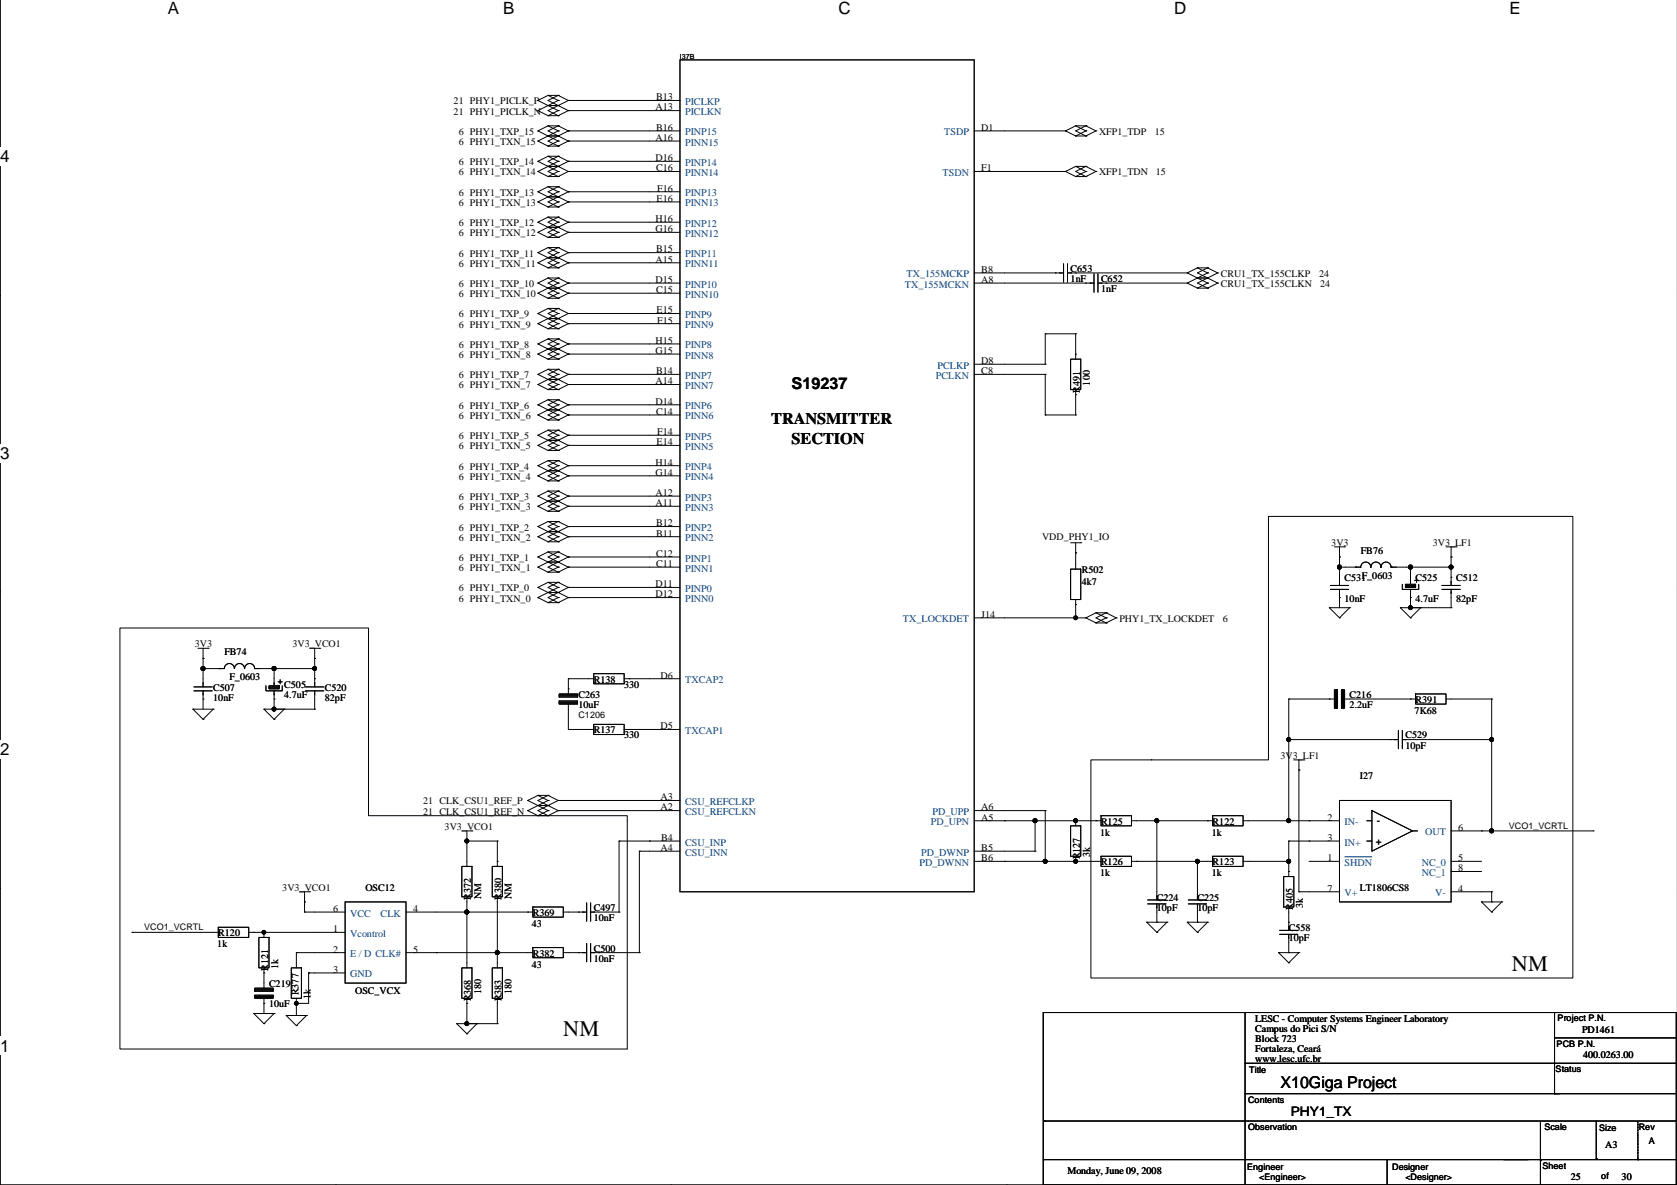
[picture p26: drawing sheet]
<svg xmlns="http://www.w3.org/2000/svg" width="420mm" height="297mm" viewBox="0 0 420 297" stroke-linecap="round" stroke-linejoin="round" font-family="sans-serif">
<defs><g id="words">
<g font-size="5.6">
<text x="378.5" y="243">NM</text>
<text x="141" y="259.5">NM</text>
</g>
<g font-size="4.2">
<text x="42" y="3.5">A</text>
<text x="126" y="3.5">B</text>
<text x="209.9" y="3.5">C</text>
<text x="293.9" y="3.5">D</text>
<text x="377.9" y="3.5">E</text>
<text x="0" y="40.6">4</text>
<text x="0" y="114.9">3</text>
<text x="0" y="189.1">2</text>
<text x="0" y="263.3">1</text>
</g>
<g font-size="4.1">
<text x="198.2" y="97.5">S19237</text>
<text x="193.1" y="106.1">TRANSMITTER</text>
<text x="198.2" y="111.2">SECTION</text>
<text x="320.6" y="272.4">X10Giga Project</text>
</g>
<text font-size="3.3" x="323.1" y="279.3">PHY1_TX</text>
<g font-size="2.5">
<text x="113.6" y="26.1">21 PHY1_PICLK_P</text>
<text x="113.6" y="28.7">21 PHY1_PICLK_N</text>
<text x="164.1" y="27.7">A13</text>
<text x="164.2" y="25.1">B13</text>
<text x="114.8" y="33.8">6 PHY1_TXP_15</text>
<text x="164.1" y="35.3">A16</text>
<text x="164.2" y="32.7">B16</text>
<text x="245.6" y="32.7">D1</text>
<text x="275.1" y="33.8">XFP1_TDP</text>
<text x="289.1" y="33.8">15</text>
<text x="114.8" y="36.3">6 PHY1_TXN_15</text>
<text x="114.8" y="41.4">6 PHY1_TXP_14</text>
<text x="164.1" y="40.4">D16</text>
<text x="114.8" y="43.9">6 PHY1_TXN_14</text>
<text x="164.2" y="42.9">C16</text>
<text x="164.5" y="48">F16</text>
<text x="245.6" y="42.9">F1</text>
<text x="275.1" y="43.9">XFP1_TDN</text>
<text x="289.3" y="43.9">15</text>
<text x="114.8" y="49">6 PHY1_TXP_13</text>
<text x="114.8" y="51.5">6 PHY1_TXN_13</text>
<text x="164.4" y="50.5">E16</text>
<text x="114.8" y="56.6">6 PHY1_TXP_12</text>
<text x="114.8" y="59.2">6 PHY1_TXN_12</text>
<text x="164.1" y="55.6">H16</text>
<text x="164.1" y="58.1">G16</text>
<text x="114.8" y="64.2">6 PHY1_TXP_11</text>
<text x="164.1" y="65.8">A15</text>
<text x="164.2" y="63.2">B15</text>
<text x="114.8" y="66.8">6 PHY1_TXN_11</text>
<text x="114.8" y="71.9">6 PHY1_TXP_10</text>
<text x="164.1" y="70.8">D15</text>
<text x="245.6" y="68.3">B8</text>
<text x="245.6" y="70.8">A8</text>
<text x="268" y="68.1">C653</text>
<text x="268" y="70.6">1nF</text>
<text x="275.6" y="70.6">C652</text>
<text x="305.6" y="69.3">CRU1_TX_155CLKP</text>
<text x="305.6" y="71.9">CRU1_TX_155CLKN</text>
<text x="330.2" y="69.3">24</text>
<text x="330.5" y="71.9">24</text>
<text x="114.8" y="74.4">6 PHY1_TXN_10</text>
<text x="164.2" y="73.4">C15</text>
<text x="275.6" y="73.1">1nF</text>
<text x="114.8" y="79.5">6 PHY1_TXP_9</text>
<text x="114.8" y="82">6 PHY1_TXN_9</text>
<text x="164.4" y="78.5">E15</text>
<text x="164.5" y="81">F15</text>
<text x="114.8" y="87.1">6 PHY1_TXP_8</text>
<text x="114.8" y="89.6">6 PHY1_TXN_8</text>
<text x="164.1" y="86.1">H15</text>
<text x="164.1" y="88.6">G15</text>
<text x="114.8" y="94.7">6 PHY1_TXP_7</text>
<text x="164.2" y="93.7">B14</text>
<text x="245.6" y="91.2">D8</text>
<text x="245.6" y="93.7">C8</text>
<text x="114.8" y="97.3">6 PHY1_TXN_7</text>
<text x="164.1" y="101.3">D14</text>
<text x="164.1" y="96.2">A14</text>
<text x="270.3" y="98.3" transform="rotate(-90 270.3 98.3)">R491</text>
<text x="272.8" y="96.5" transform="rotate(-90 272.8 96.5)">100</text>
<text x="114.8" y="102.3">6 PHY1_TXP_6</text>
<text x="114.8" y="104.9">6 PHY1_TXN_6</text>
<text x="164.2" y="103.9">C14</text>
<text x="114.8" y="110">6 PHY1_TXP_5</text>
<text x="114.8" y="112.5">6 PHY1_TXN_5</text>
<text x="164.4" y="111.5">E14</text>
<text x="164.5" y="108.9">F14</text>
<text x="114.8" y="117.6">6 PHY1_TXP_4</text>
<text x="164.1" y="116.6">H14</text>
<text x="164.1" y="119.1">G14</text>
<text x="114.8" y="120.1">6 PHY1_TXN_4</text>
<text x="114.8" y="125.2">6 PHY1_TXP_3</text>
<text x="164.1" y="124.2">A12</text>
<text x="114.8" y="127.7">6 PHY1_TXN_3</text>
<text x="164.1" y="126.7">A11</text>
<text x="164.2" y="131.8">B12</text>
<text x="114.8" y="132.8">6 PHY1_TXP_2</text>
<text x="114.8" y="135.4">6 PHY1_TXN_2</text>
<text x="164.2" y="134.3">B11</text>
<text x="260.9" y="135.1">VDD_PHY1_IO</text>
<text x="333.3" y="136.6">3V3</text>
<text x="358.7" y="136.6">3V3_LF1</text>
<text x="114.8" y="140.4">6 PHY1_TXP_1</text>
<text x="114.8" y="143">6 PHY1_TXN_1</text>
<text x="164.2" y="139.4">C12</text>
<text x="164.2" y="142">C11</text>
<text x="270.8" y="143.5">R502</text>
<text x="340.6" y="138.7">FB76</text>
<text x="114.8" y="148.1">6 PHY1_TXP_0</text>
<text x="164.1" y="147">D11</text>
<text x="164.1" y="149.6">D12</text>
<text x="270.8" y="146.5">4k7</text>
<text x="336.6" y="145.5">C531</text>
<text x="340.9" y="145">F_0603</text>
<text x="354.4" y="145.5">C525</text>
<text x="364.5" y="145.5">C512</text>
<text x="114.8" y="150.6">6 PHY1_TXN_0</text>
<text x="245.6" y="154.7">J14</text>
<text x="280.2" y="155.7">PHY1_TX_LOCKDET</text>
<text x="306.1" y="155.7">6</text>
<text x="336.6" y="150.6">10nF</text>
<text x="354.4" y="150.6">4.7uF</text>
<text x="364.5" y="150.6">82pF</text>
<text x="48.8" y="162">3V3</text>
<text x="56.2" y="164.1">FB74</text>
<text x="73.2" y="162">3V3_VCO1</text>
<text x="53.4" y="173">C507</text>
<text x="57.4" y="170.1">F_0603</text>
<text x="71.2" y="172.2">C505</text>
<text x="81.3" y="173">C520</text>
<text x="148.6" y="170.9">R138</text>
<text x="156.2" y="172.2">330</text>
<text x="165.3" y="169.9">D6</text>
<text x="53.4" y="175.5">10nF</text>
<text x="71.2" y="174.7">4.7uF</text>
<text x="81.3" y="175.5">82pF</text>
<text x="144.8" y="174.7">C263</text>
<text x="144.8" y="177.3">10uF</text>
<text x="337.9" y="174.7">C216</text>
<text x="337.9" y="177.3">2.2uF</text>
<text x="354.1" y="178.8">7K68</text>
<text x="354.4" y="176">R391</text>
<text x="148.6" y="183.6">R137</text>
<text x="156.2" y="184.9">330</text>
<text x="165.3" y="182.6">D5</text>
<text x="351.8" y="184.9">C529</text>
<text x="320.6" y="190">3V3_LF1</text>
<text x="351.8" y="187.4">10pF</text>
<text x="340.4" y="195.1">I27</text>
<text x="105.9" y="201.4">21 CLK_CSU1_REF_P</text>
<text x="105.9" y="203.9">21 CLK_CSU1_REF_N</text>
<text x="165.3" y="202.9">A2</text>
<text x="165.3" y="200.4">A3</text>
<text x="245.6" y="202.9">A6</text>
<text x="111.3" y="207.8">3V3_VCO1</text>
<text x="245.6" y="205.5">A5</text>
<text x="275.4" y="209.3">1k</text>
<text x="275.6" y="206.5">R125</text>
<text x="303.3" y="209.3">1k</text>
<text x="303.6" y="206.5">R122</text>
<text x="332.3" y="205.5">2</text>
<text x="344.7" y="206.2">-</text>
<text x="365" y="208">6</text>
<text x="165.3" y="213.1">A4</text>
<text x="165.5" y="210.5">B4</text>
<text x="245.6" y="215.6">B6</text>
<text x="245.6" y="213.1">B5</text>
<text x="270.3" y="215.2" transform="rotate(-90 270.3 215.2)">R127</text>
<text x="272.8" y="214.6" transform="rotate(-90 272.8 214.6)">3k</text>
<text x="332.3" y="210.5">3</text>
<text x="332.3" y="215.6">1</text>
<text x="344.5" y="211.6">+</text>
<text x="365" y="215.6">5</text>
<text x="275.4" y="219.4">1k</text>
<text x="275.6" y="216.6">R126</text>
<text x="303.3" y="219.4">1k</text>
<text x="303.6" y="216.6">R123</text>
<text x="365" y="218.2">8</text>
<text x="70.7" y="223">3V3_VCO1</text>
<text x="91.5" y="223">OSC12</text>
<text x="117.9" y="225.3" transform="rotate(-90 117.9 225.3)">R372</text>
<text x="120.4" y="225" transform="rotate(-90 120.4 225)">NM</text>
<text x="125.5" y="225.3" transform="rotate(-90 125.5 225.3)">R380</text>
<text x="128.1" y="225" transform="rotate(-90 128.1 225)">NM</text>
<text x="289.6" y="225.5">C224</text>
<text x="299.8" y="225.5">C225</text>
<text x="323.6" y="227.9" transform="rotate(-90 323.6 227.9)">R405</text>
<text x="326.2" y="227.3" transform="rotate(-90 326.2 227.3)">3k</text>
<text x="332.3" y="223.2">7</text>
<text x="340.4" y="223">LT1806CS8</text>
<text x="365" y="223.2">4</text>
<text x="83.4" y="228.3">6</text>
<text x="83.4" y="233.4">1</text>
<text x="103.4" y="228.3">4</text>
<text x="133.1" y="232.1">43</text>
<text x="133.4" y="229.3">R369</text>
<text x="148.6" y="228.1">C497</text>
<text x="148.6" y="230.6">10nF</text>
<text x="289.6" y="228.1">10pF</text>
<text x="299.8" y="228.1">10pF</text>
<text x="322.6" y="233.2">C558</text>
<text x="54.4" y="237.2">1k</text>
<text x="54.6" y="234.4">R120</text>
<text x="83.4" y="238.5">2</text>
<text x="103.4" y="238.5">5</text>
<text x="133.4" y="239.5">R382</text>
<text x="148.6" y="238.2">C500</text>
<text x="322.6" y="235.7">10pF</text>
<text x="67.1" y="243.1" transform="rotate(-90 67.1 243.1)">R121</text>
<text x="69.6" y="242.6" transform="rotate(-90 69.6 242.6)">1k</text>
<text x="83.4" y="243.6">3</text>
<text x="133.1" y="242.3">43</text>
<text x="148.6" y="240.8">10nF</text>
<text x="67.3" y="247.1">C219</text>
<text x="74.7" y="249.2" transform="rotate(-90 74.7 249.2)">R377</text>
<text x="77.8" y="250.2" transform="rotate(-90 77.8 250.2)">1k</text>
<text x="88.9" y="248.9">OSC_VCX</text>
<text x="117.9" y="250.7" transform="rotate(-90 117.9 250.7)">R368</text>
<text x="120.4" y="248.9" transform="rotate(-90 120.4 248.9)">180</text>
<text x="125.5" y="250.7" transform="rotate(-90 125.5 250.7)">R383</text>
<text x="128.1" y="248.9" transform="rotate(-90 128.1 248.9)">180</text>
<text x="67.3" y="252.2">10uF</text>
<text x="314.2" y="255.8">LESC - Computer Systems Engineer Laboratory</text>
<text x="314.2" y="258.3">Campus do Pici S/N</text>
<text x="314.2" y="260.8">Block 723</text>
<text x="314.2" y="263.4">Fortaleza, Ceará</text>
<text x="396" y="258.6">PD1461</text>
<text x="314.2" y="265.9">www.lesc.ufc.br</text>
<text x="396.3" y="264.9">400.0263.00</text>
<text x="401.8" y="287.5">A3</text>
<text x="267.2" y="293.9">Monday, June 09, 2008</text>
<text x="393.2" y="295.4">25</text>
<text x="405.9" y="295.4">30</text>
</g>
<g font-size="2.5" fill="#004080">
<text x="171.5" y="28.8">PICLKN</text>
<text x="171.5" y="26.3">PICLKP</text>
<text x="171.5" y="33.9">PINP15</text>
<text x="236.4" y="33.9">TSDP</text>
<text x="171.5" y="41.5">PINP14</text>
<text x="171.5" y="36.4">PINN15</text>
<text x="171.5" y="44.1">PINN14</text>
<text x="235.9" y="44.1">TSDN</text>
<text x="171.5" y="49.1">PINP13</text>
<text x="171.5" y="51.7">PINN13</text>
<text x="171.5" y="56.8">PINP12</text>
<text x="171.5" y="59.3">PINN12</text>
<text x="171.5" y="64.4">PINP11</text>
<text x="171.5" y="66.9">PINN11</text>
<text x="226.9" y="69.5">TX_155MCKP</text>
<text x="171.5" y="72">PINP10</text>
<text x="171.5" y="74.5">PINN10</text>
<text x="226.5" y="72">TX_155MCKN</text>
<text x="171.5" y="79.6">PINP9</text>
<text x="171.5" y="82.2">PINN9</text>
<text x="171.5" y="87.2">PINP8</text>
<text x="171.5" y="89.8">PINN8</text>
<text x="171.5" y="94.9">PINP7</text>
<text x="234.3" y="94.9">PCLKN</text>
<text x="234.7" y="92.3">PCLKP</text>
<text x="171.5" y="97.4">PINN7</text>
<text x="171.5" y="102.5">PINP6</text>
<text x="171.5" y="105">PINN6</text>
<text x="171.5" y="110.1">PINP5</text>
<text x="171.5" y="112.6">PINN5</text>
<text x="171.5" y="117.7">PINP4</text>
<text x="171.5" y="125.3">PINP3</text>
<text x="171.5" y="120.3">PINN4</text>
<text x="171.5" y="127.9">PINN3</text>
<text x="171.5" y="133">PINP2</text>
<text x="171.5" y="135.5">PINN2</text>
<text x="171.5" y="140.6">PINP1</text>
<text x="171.5" y="143.1">PINN1</text>
<text x="171.5" y="148.2">PINP0</text>
<text x="171.5" y="150.7">PINN0</text>
<text x="226" y="155.8">TX_LOCKDET</text>
<text x="171.5" y="171.1">TXCAP2</text>
<text x="171.5" y="183.8">TXCAP1</text>
<text x="171.5" y="201.5">CSU_REFCLKP</text>
<text x="171.5" y="204.1">CSU_REFCLKN</text>
<text x="233" y="206.6">PD_UPN</text>
<text x="233.4" y="204.1">PD_UPP</text>
<text x="336.6" y="206.6">IN-</text>
<text x="356.7" y="209.2">OUT</text>
<text x="171.5" y="211.7">CSU_INP</text>
<text x="171.5" y="214.2">CSU_INN</text>
<text x="230.6" y="214.2">PD_DWNP</text>
<text x="336.6" y="211.7">IN+</text>
<text x="230.2" y="216.8">PD_DWNN</text>
<text x="336.6" y="216.8">SHDN</text>
<text x="355.9" y="216.8">NC_0</text>
<text x="355.9" y="219.3">NC_1</text>
<text x="336.6" y="224.4">V+</text>
<text x="359.3" y="224.4">V-</text>
<text x="87.7" y="229.5">VCC</text>
<text x="95.3" y="229.5">CLK</text>
<text x="87.7" y="239.6">E / D CLK#</text>
<text x="87.7" y="234.6">Vcontrol</text>
<text x="87.7" y="244.7">GND</text>
</g>
<g font-size="2.3">
<text x="144.8" y="179.8">C1206</text>
<text x="377.7" y="207.5">VCO1_VCRTL</text>
<text x="36.1" y="232.9">VCO1_VCRTL</text>
<text x="389.9" y="255.6">Project P.N.</text>
<text x="389.7" y="262.1">PCB P.N.</text>
<text x="312.7" y="268.7">Title</text>
<text x="389.4" y="268.5">Status</text>
<text x="312.5" y="276.1">Contents</text>
<text x="312.5" y="283">Observation</text>
<text x="386.6" y="283">Scale</text>
<text x="400.3" y="283.2">Size</text>
<text x="410.2" y="283">Rev</text>
<text x="412.8" y="286.5">A</text>
<text x="312.2" y="292.9">Engineer</text>
<text x="348.5" y="292.9">Designer</text>
<text x="386.1" y="292.6">Sheet</text>
<text x="315.2" y="295.4">&lt;Engineer&gt;</text>
<text x="351.8" y="295.4">&lt;Designer&gt;</text>
<text x="400.9" y="295.2">of</text>
</g>
<text font-size="1.8" x="170.2" y="14.9">I37B</text>
</g></defs>
<path d="M0 -.1v296.8h419.9" fill="none" stroke="#000" stroke-width=".25"/>
<path d="M42 -.1h2.8v4.5h-2.8z" fill="#fff"/>
<path d="M84 296.7h.1" fill="none" stroke="#000" stroke-width=".25"/>
<path d="M126 -.1h2.8v4.5h-2.8z" fill="#fff"/>
<path d="M168 296.7h.1" fill="none" stroke="#000" stroke-width=".25"/>
<path d="M209.9 -.1h3.1v4.5h-3.1z" fill="#fff"/>
<path d="M252 296.7h.1" fill="none" stroke="#000" stroke-width=".25"/>
<path d="M293.9 -.1h3.1v4.5h-3.1z" fill="#fff"/>
<path d="M335.9 296.7h.1" fill="none" stroke="#000" stroke-width=".25"/>
<g fill="#fff">
<path d="M377.9 -.1h2.8v4.5h-2.8z"/>
<path d="M0 36.9h2.4v4.7h-2.4z"/>
<path d="M0 111.1h2.4v4.7h-2.4z"/>
</g>
<path d="M0 74h.1" fill="none" stroke="#000" stroke-width=".25"/>
<path d="M0 185.3h2.4v4.7h-2.4z" fill="#fff"/>
<path d="M0 148.2h.1" fill="none" stroke="#000" stroke-width=".25"/>
<path d="M0 259.5h2.4v4.7h-2.4z" fill="#fff"/>
<g fill="none" stroke="#000" stroke-width=".25">
<path d="M170.2 15h73.7v208.3h-73.7zM134.7 25.2h.1M134.7 27.7h.1M134.7 32.8h.1M134.7 35.3h.1M134.7 25.2l5 2.5M134.7 27.7l2.5 1.3M134.7 32.8l5 2.5M134.7 35.3l2.5 1.3M137.2 26.4h.1M137.2 23.9h.1M137.2 29h.1"/>
<path d="M137.2 34h.1M137.2 31.5h.1M137.2 36.6h.1M137.2 39.1h.1M137.2 26.4h2.5M137.2 23.9h2.5M137.2 23.9l-2.5 1.3M137.2 23.9l2.5 1.3M137.2 29h2.5M137.2 26.4l-2.5 1.3M137.2 34h2.5M137.2 31.5h2.5"/>
<path d="M137.2 31.5l-2.5 1.3M137.2 31.5l2.5 1.3M137.2 36.6h2.5M137.2 39.1h2.5M137.2 39.1l-2.5 1.3M137.2 39.1l2.5 1.3M139.7 23.9h.1M139.7 26.4h.1M139.7 25.2h.1M139.7 29h.1M139.7 27.7h.1M139.7 31.5h.1"/>
<path d="M139.7 34h.1M139.7 32.8h.1M139.7 36.6h.1M139.7 35.3h.1M139.7 39.1h.1M139.7 23.9l2.6 1.3M139.7 23.9l-2.5 1.3 5.1 2.5M139.7 25.2l-2.5 1.2M139.7 27.7l-2.5 1.3M139.7 31.5l2.6 1.3M139.7 31.5l-2.5 1.3 5.1 2.5M139.7 32.8l-5 2.5"/>
<path d="M139.7 34l-2.5 1.3 2.5 1.3M139.7 35.3l-2.5 1.3M139.7 39.1l2.6 1.3M139.7 39.1l-2.5 1.3 5.1 2.5M142.3 25.2h.1M142.3 27.7h.1M142.3 32.8h.1M142.3 35.3h.1M142.3 32.8h27.9M142.3 25.2h27.9M142.3 27.7h27.9M142.3 35.3h27.9"/>
<path d="M142.3 25.2l-5.1 2.5 2.5 1.3M142.3 27.7l-2.6 1.3M142.3 32.8l-2.6 1.2M142.3 35.3l-2.6 1.3M243.9 32.8h22.8M266.7 32.8h.1M266.7 32.8l2.6 1.2M269.3 34h.1M269.3 31.5h.1M269.3 34h2.5M269.3 31.5h2.5M269.3 31.5l-2.6 1.3"/>
<path d="M269.3 31.5l2.5 1.3M271.8 31.5h.1M271.8 34h.1M271.8 32.8h.1M271.8 31.5l2.6 1.3M271.8 31.5l-2.5 1.3 2.5 1.2M271.8 32.8l-2.5 1.2M274.4 32.8h.1M274.4 32.8l-2.6 1.2M134.7 40.4h.1M134.7 42.9h.1M134.7 48h.1"/>
<path d="M134.7 50.6h.1M134.7 55.6h.1M134.7 58.2h.1M134.7 40.4l5 2.5M134.7 42.9l2.5 1.3M134.7 48l5 2.6M134.7 50.6l2.5 1.2M134.7 55.6l5 2.6M134.7 58.2l2.5 1.2M137.2 41.7h.1M137.2 44.2h.1M137.2 49.3h.1"/>
<path d="M137.2 46.7h.1M137.2 51.8h.1M137.2 56.9h.1M137.2 54.4h.1M137.2 59.4h.1M137.2 41.7h2.5M137.2 44.2h2.5M137.2 49.3h2.5M137.2 46.7h2.5M137.2 46.7l-2.5 1.3M137.2 46.7l2.5 1.3M137.2 51.8h2.5"/>
<path d="M137.2 56.9h2.5M137.2 54.4h2.5M137.2 54.4l-2.5 1.2M137.2 54.4l2.5 1.2M137.2 59.4h2.5M139.7 41.7h.1M139.7 40.4h.1M139.7 44.2h.1M139.7 42.9h.1M139.7 46.7h.1M139.7 49.3h.1M139.7 48h.1"/>
<path d="M139.7 51.8h.1M139.7 50.6h.1M139.7 54.4h.1M139.7 56.9h.1M139.7 55.6h.1M139.7 59.4h.1M139.7 58.2h.1M139.7 40.4l-5 2.5M139.7 42.9l-2.5 1.3M139.7 46.7l2.6 1.3M139.7 46.7l-2.5 1.3 5.1 2.6M139.7 48l-5 2.6"/>
<path d="M139.7 50.6l-2.5 1.2M139.7 54.4l2.6 1.2M139.7 54.4l-2.5 1.2 5.1 2.6M139.7 55.6l-5 2.6M139.7 58.2l-2.5 1.2M142.3 40.4h.1M142.3 42.9h.1M142.3 48h.1M142.3 50.6h.1M142.3 55.6h.1M142.3 58.2h.1M142.3 42.9h27.9"/>
<path d="M142.3 40.4h27.9M142.3 48h27.9M142.3 50.6h27.9M142.3 55.6h27.9M142.3 58.2h27.9M142.3 40.4l-5.1 2.5 2.5 1.3M142.3 42.9l-2.6 1.3M142.3 48l-5.1 2.6 2.5 1.2M142.3 50.6l-2.6 1.2M142.3 55.6l-5.1 2.6 2.5 1.2M142.3 58.2l-2.6 1.2M243.9 42.9h22.8"/>
<path d="M266.7 42.9h.1M266.7 42.9l2.6 1.3M269.3 44.2h.1M269.3 41.7h.1M269.3 41.7h2.5M269.3 44.2h2.5M269.3 41.7l-2.6 1.2M269.3 41.7l2.5 1.2M271.8 41.7h.1M271.8 44.2h.1M271.8 42.9h.1M271.8 41.7l2.6 1.2"/>
<path d="M271.8 41.7l-2.5 1.2 2.5 1.3M271.8 42.9l-2.5 1.3M274.4 42.9h.1M274.4 42.9l-2.6 1.3M134.7 63.3h.1M134.7 65.8h.1M134.7 70.9h.1M134.7 73.4h.1M134.7 78.5h.1M134.7 63.3l5 2.5M134.7 65.8l2.5 1.3M134.7 70.9l5 2.5"/>
<path d="M134.7 73.4l2.5 1.3M134.7 78.5l5 2.5M137.2 64.5h.1M137.2 62h.1M137.2 67.1h.1M137.2 72.1h.1M137.2 69.6h.1M137.2 74.7h.1M137.2 79.8h.1M137.2 77.2h.1M137.2 64.5h2.5M137.2 62h2.5"/>
<path d="M137.2 62l-2.5 1.3M137.2 62l2.5 1.3M137.2 67.1h2.5M137.2 64.5l-2.5 1.3M137.2 72.1h2.5M137.2 69.6h2.5M137.2 69.6l-2.5 1.3M137.2 69.6l2.5 1.3M137.2 74.7h2.5M137.2 79.8h2.5M137.2 77.2h2.5M137.2 77.2l-2.5 1.3"/>
<path d="M137.2 77.2l2.5 1.3M139.7 62h.1M139.7 64.5h.1M139.7 63.3h.1M139.7 67.1h.1M139.7 65.8h.1M139.7 69.6h.1M139.7 72.1h.1M139.7 70.9h.1M139.7 74.7h.1M139.7 73.4h.1M139.7 77.2h.1"/>
<path d="M139.7 79.8h.1M139.7 78.5h.1M139.7 62l2.6 1.3M139.7 62l-2.5 1.3 5.1 2.5M139.7 63.3l-2.5 1.2M139.7 65.8l-2.5 1.3M139.7 69.6l2.6 1.3M139.7 69.6l-2.5 1.3 5.1 2.5M139.7 70.9l-5 2.5M139.7 72.1l-2.5 1.3 2.5 1.3M139.7 73.4l-2.5 1.3M139.7 77.2l2.6 1.3"/>
<path d="M139.7 77.2l-2.5 1.3 5.1 2.5M139.7 78.5l-5 2.5M142.3 63.3h.1M142.3 65.8h.1M142.3 70.9h.1M142.3 73.4h.1M142.3 78.5h.1M142.3 70.9h27.9M142.3 63.3h27.9M142.3 65.8h27.9M142.3 73.4h27.9M142.3 78.5h27.9"/>
<path d="M142.3 63.3l-5.1 2.5 2.5 1.3M142.3 65.8l-2.6 1.3M142.3 70.9l-2.6 1.2M142.3 73.4l-2.6 1.3M142.3 78.5l-5.1 2.5 2.5 1.3M243.9 70.9h30M243.9 68.3h22.3M264.2 68.3h.1M266.2 66v4.6M267.2 68.3h30M267.2 66v4.6M269.3 68.3h.1"/>
<path d="M271.8 70.9h.1M273.9 68.6v4.6M274.8 70.9h22.4M274.8 68.6v4.6M276.9 70.9h.1M297.2 68.3h.1M297.2 70.9h.1M297.2 68.3l5.1 2.6M297.2 70.9l2.6 1.2M299.8 69.6h.1M299.8 67.1h.1M299.8 72.1h.1"/>
<path d="M299.8 67.1h2.5M299.8 72.1h2.5M299.8 69.6h2.5M299.8 67.1l-2.6 1.2M299.8 67.1l2.5 1.2M302.3 67.1h.1M302.3 69.6h.1M302.3 68.3h.1M302.3 72.1h.1M302.3 70.9h.1M302.3 67.1l2.5 1.2M302.3 67.1l-2.5 1.2 5 2.6"/>
<path d="M302.3 68.3l-5.1 2.6M302.3 70.9l-2.5 1.2M304.8 68.3h.1M304.8 70.9h.1M304.8 68.3l-5 2.6 2.5 1.2M304.8 70.9l-2.5 1.2M134.7 81h.1M134.7 86.1h.1M134.7 88.7h.1M134.7 93.7h.1M134.7 96.3h.1M134.7 81l2.5 1.3"/>
<path d="M134.7 86.1l5 2.6M134.7 88.7l2.5 1.2M134.7 93.7l5 2.6M134.7 96.3l2.5 1.2M137.2 82.3h.1M137.2 87.4h.1M137.2 84.8h.1M137.2 89.9h.1M137.2 95h.1M137.2 92.5h.1M137.2 97.5h.1M137.2 82.3h2.5"/>
<path d="M137.2 87.4h2.5M137.2 84.8h2.5M137.2 84.8l-2.5 1.3M137.2 84.8l2.5 1.3M137.2 89.9h2.5M137.2 95h2.5M137.2 92.5h2.5M137.2 92.5l-2.5 1.2M137.2 92.5l2.5 1.2M137.2 97.5h2.5M139.7 82.3h.1M139.7 81h.1"/>
<path d="M139.7 84.8h.1M139.7 87.4h.1M139.7 86.1h.1M139.7 89.9h.1M139.7 88.7h.1M139.7 92.5h.1M139.7 95h.1M139.7 93.7h.1M139.7 97.5h.1M139.7 96.3h.1M139.7 81l-2.5 1.3M139.7 84.8l2.6 1.3"/>
<path d="M139.7 84.8l-2.5 1.3 5.1 2.6M139.7 86.1l-5 2.6M139.7 88.7l-2.5 1.2M139.7 92.5l2.6 1.2M139.7 92.5l-2.5 1.2 5.1 2.6M139.7 93.7l-5 2.6M139.7 96.3l-2.5 1.2M142.3 81h.1M142.3 86.1h.1M142.3 88.7h.1M142.3 93.7h.1M142.3 96.3h.1"/>
<path d="M142.3 93.7h27.9M142.3 81h27.9M142.3 86.1h27.9M142.3 88.7h27.9M142.3 96.3h27.9M142.3 81l-2.6 1.3M142.3 86.1l-5.1 2.6 2.5 1.2M142.3 88.7l-2.6 1.2M142.3 93.7l-5.1 2.6 2.5 1.2M142.3 96.3l-2.6 1.2M243.9 91.2h17.8M243.9 93.7h17.8"/>
<path d="M261.7 91.2h.1M261.7 93.7h.1M261.7 83.6h.1M261.7 83.6v7.6M261.7 93.7v10.2M261.7 83.6h7.6M268 89.9h2.5v7.6h-2.5zM269.3 83.6h.1M269.3 88.7h.1M269.3 98.8h.1M269.3 83.6v6.3M269.3 97.5v6.4"/>
<path d="M134.7 101.4h.1M134.7 103.9h.1M134.7 109h.1M134.7 111.5h.1M134.7 116.6h.1M134.7 119.1h.1M134.7 101.4l5 2.5M134.7 103.9l2.5 1.3M134.7 109l5 2.5M134.7 111.5l2.5 1.3M134.7 116.6l5 2.5M134.7 119.1l2.5 1.3"/>
<path d="M137.2 102.6h.1M137.2 100.1h.1M137.2 105.2h.1M137.2 110.2h.1M137.2 107.7h.1M137.2 112.8h.1M137.2 117.9h.1M137.2 115.3h.1M137.2 102.6h2.5M137.2 100.1h2.5M137.2 100.1l-2.5 1.3M137.2 100.1l2.5 1.3"/>
<path d="M137.2 105.2h2.5M137.2 110.2h2.5M137.2 107.7h2.5M137.2 107.7l-2.5 1.3M137.2 107.7l2.5 1.3M137.2 112.8h2.5M137.2 117.9h2.5M137.2 115.3h2.5M137.2 115.3l-2.5 1.3M137.2 115.3l2.5 1.3M139.7 100.1h.1M139.7 102.6h.1"/>
<path d="M139.7 101.4h.1M139.7 105.2h.1M139.7 103.9h.1M139.7 107.7h.1M139.7 110.2h.1M139.7 109h.1M139.7 112.8h.1M139.7 111.5h.1M139.7 115.3h.1M139.7 117.9h.1M139.7 116.6h.1M139.7 119.1h.1"/>
<path d="M139.7 100.1l2.6 1.3M139.7 100.1l-2.5 1.3 5.1 2.5M139.7 101.4l-5 2.5M139.7 103.9l-2.5 1.3M139.7 107.7l2.6 1.3M139.7 107.7l-2.5 1.3 5.1 2.5M139.7 109l-5 2.5M139.7 110.2l-2.5 1.3 2.5 1.3M139.7 111.5l-2.5 1.3M139.7 115.3l2.6 1.3M139.7 115.3l-2.5 1.3 5.1 2.5M139.7 116.6l-5 2.5"/>
<path d="M139.7 119.1l-2.5 1.3M142.3 101.4h.1M142.3 103.9h.1M142.3 109h.1M142.3 111.5h.1M142.3 116.6h.1M142.3 119.1h.1M142.3 103.9h27.9M142.3 101.4h27.9M142.3 109h27.9M142.3 111.5h27.9M142.3 116.6h27.9"/>
<path d="M142.3 119.1h27.9M142.3 101.4l-5.1 2.5 2.5 1.3M142.3 103.9l-2.6 1.3M142.3 109l-2.6 1.2M142.3 111.5l-2.6 1.3M142.3 116.6l-5.1 2.5 2.5 1.3M142.3 119.1l-2.6 1.3M261.7 103.9h.1M261.7 103.9h7.6M269.3 103.9h.1M134.7 124.2h.1M134.7 126.8h.1"/>
<path d="M134.7 131.8h.1M134.7 134.4h.1M134.7 139.5h.1M134.7 124.2l5 2.6M134.7 126.8l2.5 1.2M134.7 131.8l5 2.6M134.7 134.4l2.5 1.2M134.7 139.5l5 2.5M137.2 120.4h.1M137.2 125.5h.1M137.2 122.9h.1M137.2 128h.1"/>
<path d="M137.2 133.1h.1M137.2 130.6h.1M137.2 135.6h.1M137.2 138.2h.1M137.2 120.4h2.5M137.2 125.5h2.5M137.2 122.9h2.5M137.2 122.9l-2.5 1.3M137.2 122.9l2.5 1.3M137.2 128h2.5M137.2 133.1h2.5M137.2 130.6h2.5"/>
<path d="M137.2 130.6l-2.5 1.2M137.2 130.6l2.5 1.2M137.2 135.6h2.5M137.2 138.2h2.5M137.2 138.2l-2.5 1.3M137.2 138.2l2.5 1.3M139.7 120.4h.1M139.7 122.9h.1M139.7 125.5h.1M139.7 124.2h.1M139.7 128h.1M139.7 126.8h.1"/>
<path d="M139.7 130.6h.1M139.7 133.1h.1M139.7 131.8h.1M139.7 135.6h.1M139.7 134.4h.1M139.7 138.2h.1M139.7 139.5h.1M139.7 122.9l2.6 1.3M139.7 122.9l-2.5 1.3 5.1 2.6M139.7 124.2l-5 2.6M139.7 126.8l-2.5 1.2M139.7 130.6l2.6 1.2"/>
<path d="M139.7 130.6l-2.5 1.2 5.1 2.6M139.7 131.8l-5 2.6M139.7 134.4l-2.5 1.2M139.7 138.2l2.6 1.3M139.7 138.2l-2.5 1.3 5.1 2.5M139.7 139.5l-5 2.5M142.3 124.2h.1M142.3 126.8h.1M142.3 131.8h.1M142.3 134.4h.1M142.3 139.5h.1M142.3 124.2h27.9"/>
<path d="M142.3 126.8h27.9M142.3 131.8h27.9M142.3 134.4h27.9M142.3 139.5h27.9M142.3 124.2l-5.1 2.6 2.5 1.2M142.3 126.8l-2.6 1.2M142.3 131.8l-5.1 2.6 2.5 1.2M142.3 134.4l-2.6 1.2M142.3 139.5l-5.1 2.5 2.5 1.3M268 135.9h2.5M269.3 138.4h.1M269.3 135.9v6.6"/>
<path d="M270.5 135.9h.1M317.5 129.3h76.2v115.6h-120.6v-54.6h44.4zM334 136.9h2.6M335.3 139.5h.1M335.3 136.9v9.7M336.6 136.9h.1M362 136.9h2.5M363.3 139.5h.1M363.3 136.9v9.7M364.5 136.9h.1M30 157.2h62.3v47h64.7v58.4h-127zM134.7 142h.1"/>
<path d="M134.7 147.1h.1M134.7 149.6h.1M134.7 142l2.5 1.3M134.7 147.1l5 2.5M134.7 149.6l2.5 1.3M137.2 140.7h.1M137.2 143.3h.1M137.2 148.3h.1M137.2 145.8h.1M137.2 150.9h.1M137.2 140.7h2.5M137.2 143.3h2.5"/>
<path d="M137.2 148.3h2.5M137.2 145.8h2.5M137.2 145.8l-2.5 1.3M137.2 145.8l2.5 1.3M137.2 150.9h2.5M139.7 140.7h.1M139.7 143.3h.1M139.7 142h.1M139.7 145.8h.1M139.7 148.3h.1M139.7 147.1h.1M139.7 150.9h.1"/>
<path d="M139.7 149.6h.1M139.7 142l-2.5 1.3M139.7 145.8l2.6 1.3M139.7 145.8l-2.5 1.3 5.1 2.5M139.7 147.1l-5 2.5M139.7 148.3l-2.5 1.3 2.5 1.3M139.7 149.6l-2.5 1.3M142.3 142h.1M142.3 147.1h.1M142.3 149.6h.1M142.3 142h27.9M142.3 147.1h27.9"/>
<path d="M142.3 149.6h27.9M142.3 142l-2.6 1.3M142.3 147.1l-2.6 1.2M142.3 149.6l-2.6 1.3M243.9 154.7h27.9M268 142.5h2.5v7.6h-2.5zM269.3 154.7h.1M269.3 151.4h.1M269.3 150.1v4.6M271.8 154.7h.1M271.8 154.7l2.6 1.3M274.4 156h.1"/>
<path d="M274.4 153.4h.1M274.4 156h2.5M274.4 153.4h2.5M274.4 153.4l-2.6 1.3M274.4 153.4l2.5 1.3M276.9 153.4h.1M276.9 156h.1M276.9 154.7h.1M276.9 153.4l-2.5 1.3 2.5 1.3M276.9 153.4l2.5 1.3M276.9 154.7l-2.5 1.3M279.4 154.7h.1"/>
<path d="M279.4 154.7l-2.5 1.3M332.8 152.2h.1M332.8 152.2h5.1M332.8 152.2l2.5 2.5M333 147.6h4.6M333 146.6h4.6M335.3 149.6h.1M335.3 142h.1M335.3 154.7h.1M335.3 142h5.3a1.25 1.25 0 0 1 1.3-1.3 1.25 1.25 0 0 1 1.2 1.3M335.3 147.6v4.6M337.9 152.2h.1"/>
<path d="M337.9 152.2l-2.6 2.5M339.4 142h.1M343.2 142a1.25 1.25 0 0 1 1.2-1.3 1.25 1.25 0 0 1 1.3 1.3 1.25 1.25 0 0 1 1.3-1.3 1.25 1.25 0 0 1 1.2 1.3M348.3 142h.1M348.3 142h15M350.6 152.2h.1M350.6 152.2h12.7M350.6 152.2l2.5 2.5M351 146.3v1.3h4.1v-1.3M351.8 146.3h2.6v.8h-2.6zM351.8 146.6h2.6M351.8 146.8h2.6"/>
<path d="M353.1 142h.1M353.1 152.2h.1M353.1 149.6h.1M353.1 154.7h.1M353.1 142v4.3M353.1 147.6v4.6M354.1 145.3h1M354.6 144.8v1M355.6 152.2h.1M355.6 152.2l-2.5 2.5M361 147.6h4.5M361 146.6h4.5"/>
<path d="M363.3 142h.1M363.3 144.5h.1M363.3 152.2h.1M363.3 147.6v4.6M48.3 177.6h.1M48.3 177.6h5.1M48.3 177.6l2.5 2.5M48.5 173h4.6M48.5 172h4.6M49.6 162.3h2.5M50.8 175h.1M50.8 164.9h.1"/>
<path d="M50.8 167.4h.1M50.8 167.4h5.4a1.25 1.25 0 0 1 1.2-1.3 1.25 1.25 0 0 1 1.3 1.3M50.8 162.3v9.7M50.8 173v4.6M52.1 162.3h.1M53.4 177.6h.1M53.4 177.6l-2.6 2.5M54.9 167.4h.1M58.7 167.4a1.25 1.25 0 0 1 1.3-1.3 1.25 1.25 0 0 1 1.2 1.3M61.2 167.4a1.25 1.25 0 0 1 1.3-1.3 1.25 1.25 0 0 1 1.2 1.3M63.8 167.4h.1M63.8 167.4h15"/>
<path d="M66.1 177.6h.1M66.1 177.6h12.7M66.1 177.6l2.5 2.5M66.6 171.7v1.3h4.1v-1.3M67.3 171.7h2.6v.8h-2.6zM67.3 172h2.6M67.3 172.2h2.6M68.6 167.4h.1M68.6 177.6h.1M68.6 175h.1M68.6 167.4v4.3M68.6 173v4.6"/>
<path d="M69.6 170.7h1.1M70.1 170.2v1M71.2 177.6h.1M71.2 177.6l-2.6 2.5M76.5 173h4.6M76.5 172h4.6M77.5 162.3h2.5M78.8 167.4h.1M78.8 169.9h.1M78.8 177.6h.1M78.8 164.9h.1M78.8 162.3v9.7"/>
<path d="M78.8 173v4.6M80 162.3h.1M140 173.7h4.6v.8h-4.6zM140 175.5h4.6v.8h-4.6zM140 174.2h4.6M140 175.8h4.6M140 174h4.6M140 176h4.6M142.3 169.9h.1M142.3 172.5h.1M142.3 169.9h6.3M142.3 169.9v3.8"/>
<path d="M142.3 176.3v6.3M148.6 168.7h7.6v2.5h-7.6zM156.2 169.9h14M157.5 169.9h.1M322.6 175h.1M322.6 175v30.5M322.6 175h11.4M332.8 175h.1M334 172.7h.8v4.6h-.8zM334.3 172.7v4.6M334.5 172.7v4.6M335.8 172.7h.8v4.6h-.8z"/>
<path d="M336.1 172.7v4.6M336.3 172.7v4.6M336.6 175h17.8M353.1 175h.1M354.4 173.7h7.6v2.6h-7.6zM362 175h11.4M373.4 175h.1M373.4 175v33M50.8 180.1h.1M68.6 180.1h.1M134.7 199.1h.1M134.7 199.1h2.5"/>
<path d="M134.7 199.1l-2.6 1.3M134.7 199.1l2.5 1.3M137.2 199.1h.1M137.2 199.1l2.5 1.3M137.2 199.1l-2.5 1.3 5 2.6M142.3 182.6h.1M142.3 182.6h6.3M147.4 182.6h.1M148.6 181.4h7.6v2.5h-7.6zM156.2 182.6h14M157.5 182.6h.1M322.6 185.2h.1"/>
<path d="M322.6 185.2h27.5M323.9 190.3h2.5M325.2 192.8h.1M325.2 190.3v33M326.4 190.3h.1M348 185.2h.1M350.1 182.9v4.6M351 185.2h22.4M351 182.9v4.6M373.4 185.2h.1M115.6 216.9h2.5v7.6h-2.5zM115.6 208h2.5"/>
<path d="M116.9 210.6h.1M116.9 208v8.9M116.9 210.6h7.6M118.1 208h.1M123.2 216.9h2.6v7.6h-2.6zM124.5 210.6h.1M124.5 215.7h.1M124.5 210.6v6.3M132.1 200.4h.1M132.1 203h.1M132.1 200.4l5.1 2.6M132.1 203l2.6 1.2"/>
<path d="M134.7 201.7h.1M134.7 204.2h.1M134.7 201.7h2.5M134.7 204.2h2.5M137.2 201.7h.1M137.2 200.4h.1M137.2 204.2h.1M137.2 203h.1M137.2 200.4l-5.1 2.6M137.2 203l-2.5 1.2M139.7 203h.1M139.7 200.4h.1"/>
<path d="M139.7 203h30.5M139.7 200.4h30.5M139.7 200.4l-5 2.6 2.5 1.2M139.7 203l-2.5 1.2M155 210.6h.1M155 210.6h15.2M155 210.6v17.8M160.1 213.1h.1M160.1 213.1h10.1M160.1 213.1v25.4M162.6 210.6h.1M243.9 205.5h31.7"/>
<path d="M243.9 203h17.8M243.9 213.1h15.2M243.9 215.7h31.7M251.5 205.5h.1M251.5 215.7h.1M259.1 213.1h.1M259.1 205.5h.1M259.1 205.5v7.6M261.7 203h.1M261.7 215.7h.1M261.7 203v12.7M268 206.8h2.5v7.6h-2.5z"/>
<path d="M269.3 205.5h.1M269.3 215.7h.1M269.3 205.5v1.3M269.3 214.4v1.3M274.4 205.5h.1M275.6 214.4h7.6v2.5h-7.6zM275.6 204.2h7.6v2.6h-7.6zM283.2 205.5h20.4M283.2 215.7h20.4M284.5 215.7h.1M289.6 205.5h.1M289.6 205.5v19.8"/>
<path d="M299.8 215.7h.1M299.8 215.7v9.6M302.3 205.5h.1M303.6 214.4h7.6v2.5h-7.6zM303.6 204.2h7.6v2.6h-7.6zM311.2 205.5h24.1M311.2 215.7h11.4M321.3 219.5h2.6v7.6h-2.6zM322.6 215.7h.1M322.6 218.2h.1M322.6 205.5h.1M322.6 210.6h.1"/>
<path d="M322.6 210.6v8.9M322.6 210.6h12.7M327.7 205.5h.1M327.7 210.6h.1M327.7 215.7h7.6M335.3 200.4h28v25.4h-28zM342.2 205.5h1.2M342.2 210.6h1.2M343.4 203l10.2 5-10.2 5.1zM353.6 208h1.3M363.3 215.7h7.6M363.3 208h35.5"/>
<path d="M363.3 218.2h7.6M370.9 208h.1M373.4 208h.1M398.8 208h.1M0 222.4h.1M33.1 233.4h.1M33.1 233.4h21.5M54.6 232.2h7.7v2.5h-7.7zM62.3 233.4h24.1M63.5 233.4h.1M64.8 234.7h2.5v7.6h-2.5zM66.1 233.4h.1"/>
<path d="M66.1 233.4v1.3M74.2 238.5h.1M74.2 238.5h12.2M74.2 238.5v3.8M75 223.3h2.5M76.2 228.4h.1M76.2 225.8h.1M76.2 228.4h10.2M76.2 223.3v5.1M77.5 223.3h.1M86.4 225.8h15.2v20.3h-15.2zM101.6 228.4h31.8"/>
<path d="M101.6 238.5h31.8M109.3 238.5h.1M116.9 228.4h.1M116.9 224.5v17.8M124.5 238.5h.1M124.5 224.5v17.8M132.1 228.4h.1M133.4 237.2h7.6v2.6h-7.6zM133.4 227.1h7.6v2.5h-7.6zM141 228.4h5.9M141 238.5h5.9M144.8 238.5h.1"/>
<path d="M144.8 228.4h.1M146.9 226.1v4.5M146.9 236.2v4.6M147.8 228.4h7.2M147.8 238.5h12.3M147.8 226.1v4.5M147.8 236.2v4.6M149.9 238.5h.1M155 228.4h.1M160.1 238.5h.1M287.1 230.9h.1M287.1 230.9h5"/>
<path d="M287.1 230.9l2.5 2.5M287.3 225.3h4.6M287.3 226.3h4.6M289.6 230.9h.1M289.6 233.4h.1M289.6 226.3v4.6M292.1 230.9h.1M292.1 230.9l-2.5 2.5M297.2 230.9h.1M297.2 230.9h5.1M297.2 230.9l2.6 2.5M297.5 225.3h4.5"/>
<path d="M297.5 226.3h4.5M299.8 230.9h.1M299.8 233.4h.1M299.8 226.3v4.6M302.3 230.9h.1M302.3 230.9l-2.5 2.5M320.1 238.5h.1M320.1 238.5h5.1M320.1 238.5l2.5 2.6M320.3 232.9h4.6M320.3 233.9h4.6M322.6 230.9h.1"/>
<path d="M322.6 238.5h.1M322.6 227.1v5.8M322.6 233.9v4.6M325.2 223.3h.1M325.2 238.5h.1M325.2 223.3h10.1M325.2 238.5l-2.6 2.6M363.3 223.3h10.1M370.9 225.8h.1M370.9 225.8h5.1M370.9 225.8l2.5 2.6M373.4 223.3h.1"/>
<path d="M373.4 225.8h.1M373.4 228.4h.1M373.4 223.3v2.5M376 225.8h.1M376 225.8l-2.6 2.6M63.5 253.8h.1M63.5 253.8h5.1M63.5 253.8l2.6 2.5M63.8 249.2h4.6v.7h-4.6zM63.8 247.4h4.6v.8h-4.6zM63.8 249.4h4.6M63.8 247.9h4.6"/>
<path d="M63.8 249.7h4.6M63.8 247.6h4.6M66.1 243.6h.1M66.1 251.2h.1M66.1 256.3h.1M66.1 242.3v5.1M66.1 249.9v3.9M68.6 253.8h.1M68.6 253.8l-2.5 2.5M71.6 254.2h.1M71.6 254.2h5.1M71.6 254.2l2.6 2.6"/>
<path d="M72.9 242.3h2.6v7.6h-2.6zM74.2 254.2h.1M74.2 251.2h.1M74.2 256.8h.1M74.2 249.9v4.3M76.7 254.2h.1M76.7 254.2l-2.5 2.6M77.3 243.6h.1M77.3 243.6v7.6h-3.1M77.3 243.6h9.1M114.3 256.3h.1M114.3 256.3h10.2"/>
<path d="M114.3 256.3l2.6 2.5M115.6 242.3h2.5v7.6h-2.5zM116.9 256.3h.1M116.9 251.2h.1M116.9 258.8h.1M116.9 249.9v6.4M119.4 256.3h.1M119.4 256.3l-2.5 2.5M123.2 242.3h2.6v7.6h-2.6zM124.5 256.3h.1M124.5 249.9v6.4M261.2 253.5h158.4v43.2h-158.4z"/>
<path d="M311.7 253.5v43.2M322.6 241.1h.1M389.1 253.5h.1M389.1 253.5v20.3M389.1 259.9h30.5M419.6 259.9h.1M311.7 273.8h.1M311.7 266.2h107.9M311.7 273.8h107.9M389.1 273.8h.1M419.6 266.2h.1M419.6 273.8h.1"/>
<path d="M261.2 290.3h.1M261.2 290.3h50.2M261.4 280.7h.1M261.4 280.7h158.2M311.7 296.7h.1M311.7 290.3h.1M311.7 290.3h107.9M347.2 296.7h.1M347.2 290.3v6.4M385.6 290.6h.1M385.6 296.7h.1M385.6 280.9v15.8"/>
<path d="M399.6 290.1h.1M399.6 280.7v9.4M410 290.3h.1M410 280.9v9.4M419.6 290.3h.1"/>
</g>
<g fill="#000" stroke="#000" stroke-width=".25">
<circle cx="269.3" cy="154.7" r=".48"/>
<circle cx="335.3" cy="142" r=".48"/>
<circle cx="353.1" cy="152.1" r=".48"/>
<circle cx="353.1" cy="142" r=".48"/>
<circle cx="363.2" cy="142" r=".48"/>
<circle cx="50.8" cy="167.4" r=".48"/>
<circle cx="68.6" cy="177.5" r=".48"/>
<circle cx="68.6" cy="167.4" r=".48"/>
<circle cx="78.8" cy="167.4" r=".48"/>
<circle cx="322.6" cy="185.2" r=".48"/>
<circle cx="373.4" cy="185.2" r=".48"/>
<circle cx="116.9" cy="210.6" r=".48"/>
<circle cx="259.1" cy="205.5" r=".48"/>
<circle cx="261.6" cy="215.6" r=".48"/>
<circle cx="269.3" cy="215.6" r=".48"/>
<circle cx="269.3" cy="205.5" r=".48"/>
<circle cx="289.6" cy="205.5" r=".48"/>
<circle cx="299.7" cy="215.6" r=".48"/>
<circle cx="322.6" cy="215.6" r=".48"/>
<circle cx="322.6" cy="205.5" r=".48"/>
<circle cx="373.4" cy="208" r=".48"/>
<circle cx="66.1" cy="233.4" r=".48"/>
<circle cx="116.9" cy="228.3" r=".48"/>
<circle cx="124.5" cy="238.5" r=".48"/>
<circle cx="74.2" cy="251.2" r=".49"/>
<circle cx="116.9" cy="256.3" r=".48"/>
</g>
<path d="M410 280.7v9.6" fill="none" stroke="#fff" stroke-width=".25" stroke-dasharray="0 .4 .4 .4 .4 .4 .4 .4 .4" stroke-linecap="butt"/>
<path d="M410 280.7v9.6" fill="none" stroke="#000" stroke-width=".25" stroke-dasharray=".4 .4 .4 .4 .4 .4 .4 .4" stroke-linecap="butt"/>
<path d="M336.6 214.5h6.9" fill="none" stroke="#004080" stroke-width=".25"/>
<use href="#words"/>
</svg>
